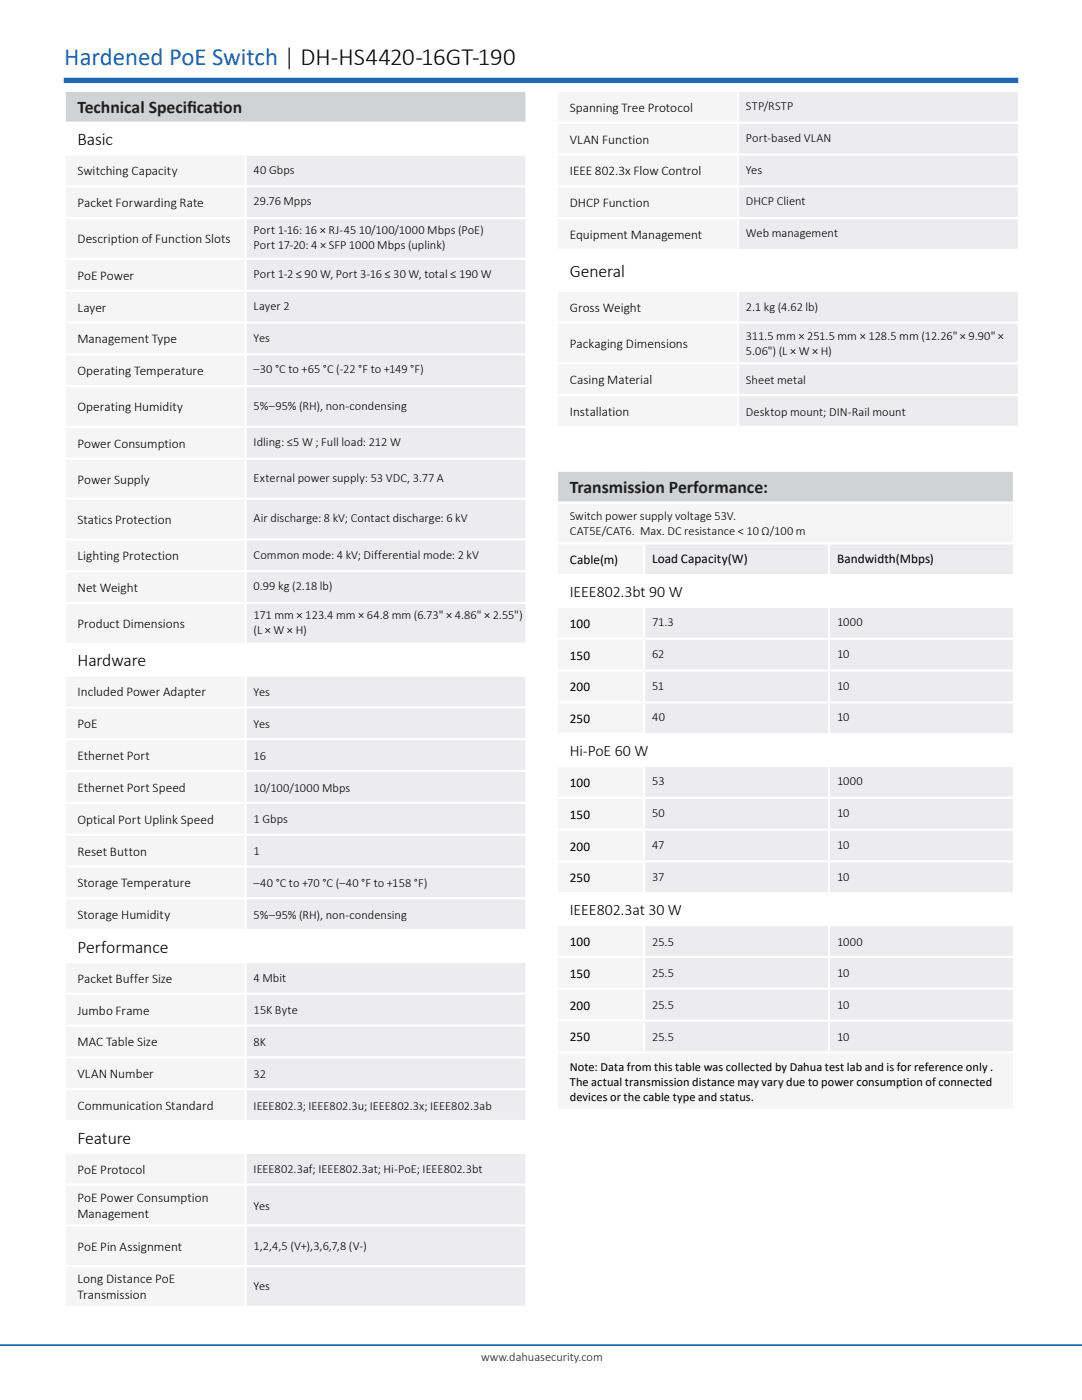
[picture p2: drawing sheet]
<svg xmlns="http://www.w3.org/2000/svg" width="216mm" height="279mm" viewBox="0 0 216 279" stroke-linecap="round" stroke-linejoin="round" font-family="sans-serif">
<defs><g id="words">
<text font-size="4.9" fill="#1e69b4" x="12.8" y="13">Hardened PoE Switch | DH-HS4420-16GT-190</text>
<g font-size="3.5" fill="#231f20">
<text x="15.5" y="22.6">Technical Specif</text>
<text x="37.4" y="22.6">icat</text>
<text x="42.5" y="22.6">ion</text>
<text x="113.7" y="98.4">Transmission Performance:</text>
</g>
<g font-size="3.5">
<text x="15.5" y="29">Basic</text>
<text x="113.7" y="55.3">General</text>
<text x="15.5" y="133">Hardware</text>
<text x="15.5" y="190.1">Performance</text>
<text x="15.5" y="228.2">Feature</text>
</g>
<g font-size="3.2">
<text x="113.7" y="119.1">IEEE802.3bt 90 W</text>
<text x="113.7" y="150.9">Hi-PoE 60 W</text>
<text x="113.7" y="182.6">IEEE802.3at 30 W</text>
</g>
<g font-size="2.6">
<text x="113.7" y="22.3">Spanning Tree Protocol</text>
<text x="113.7" y="28.7">VLAN Function</text>
<text x="15.5" y="35">Switching Capacity</text>
<text x="113.7" y="35">IEEE 802.3x Flow Control</text>
<text x="15.5" y="41.4">Packet Forwarding Rate</text>
<text x="113.7" y="41.4">DHCP Function</text>
<text x="113.7" y="47.7">Equipment Management</text>
<text x="15.5" y="48.6">Description of Function Slots</text>
<text x="15.5" y="55.8">PoE Power</text>
<text x="15.5" y="62.2">Layer</text>
<text x="113.7" y="62.2">Gross Weight</text>
<text x="15.5" y="68.5">Management Type</text>
<text x="113.7" y="69.4">Packaging Dimensions</text>
<text x="15.5" y="74.9">Operating Temperature</text>
<text x="113.7" y="76.7">Casing Material</text>
<text x="15.5" y="82.1">Operating Humidity</text>
<text x="113.7" y="83">Installation</text>
<text x="15.5" y="89.4">Power Consumption</text>
<text x="15.5" y="96.5">Power Supply</text>
<text x="15.5" y="104.6">Statics Protection</text>
<text x="15.5" y="111.8">Lighting Protection</text>
<text x="113.7" y="112.6">Cable(m)</text>
<text x="130.1" y="112.3">Load Capacity(W)</text>
<text x="167" y="112.3">Bandwidth(Mbps)</text>
<text x="15.5" y="118.2">Net Weight</text>
<text x="15.5" y="125.4">Product Dimensions</text>
<text x="113.7" y="125.3">100</text>
<text x="113.7" y="131.6">150</text>
<text x="113.7" y="138">200</text>
<text x="15.5" y="139">Included Power Adapter</text>
<text x="15.5" y="145.3">PoE</text>
<text x="113.7" y="144.3">250</text>
<text x="15.5" y="151.7">Ethernet Port</text>
<text x="15.5" y="158">Ethernet Port Speed</text>
<text x="113.7" y="157">100</text>
<text x="15.5" y="164.4">Optical Port Uplink Speed</text>
<text x="113.7" y="163.4">150</text>
<text x="15.5" y="170.7">Reset Button</text>
<text x="113.7" y="169.7">200</text>
<text x="15.5" y="177.1">Storage Temperature</text>
<text x="113.7" y="176.1">250</text>
<text x="15.5" y="183.4">Storage Humidity</text>
<text x="113.7" y="188.8">100</text>
<text x="15.5" y="196.1">Packet Buffer Size</text>
<text x="113.7" y="195.1">150</text>
<text x="15.5" y="202.5">Jumbo Frame</text>
<text x="113.7" y="201.5">200</text>
<text x="15.5" y="208.8">MAC Table Size</text>
<text x="113.7" y="207.8">250</text>
<text x="15.5" y="215.2">VLAN Number</text>
<text x="15.5" y="221.5">Communication Standard</text>
<text x="15.5" y="234.2">PoE Protocol</text>
<text x="15.5" y="239.9">PoE Power Consumption</text>
<text x="15.5" y="243.1">Management</text>
<text x="15.5" y="249.6">PoE Pin Assignment</text>
<text x="15.5" y="256.1">Long Distance PoE</text>
<text x="15.5" y="259.3">Transmission</text>
</g>
<g font-size="2.5">
<text x="148.8" y="22">STP/RSTP</text>
<text x="148.8" y="28.3">Port-based VLAN</text>
<text x="50.6" y="34.7">40 Gbps</text>
<text x="148.8" y="34.7">Yes</text>
<text x="50.6" y="41">29.76 Mpps</text>
<text x="148.8" y="41">DHCP Client</text>
<text x="50.6" y="46.8">Port 1-16: 16 × RJ-45 10/100/1000 Mbps (PoE)</text>
<text x="148.8" y="47.4">Web management</text>
<text x="50.6" y="49.7">Port 17-20: 4 × SFP 1000 Mbps (uplink)</text>
<text x="50.6" y="55.5">Port 1-2 ≤ 90 W, Port 3-16 ≤ 30 W, total ≤ 190 W</text>
<text x="50.6" y="61.8">Layer 2</text>
<text x="148.8" y="62.1">2.1 kg (4.62 lb)</text>
<text x="50.6" y="68.2">Yes</text>
<text x="148.8" y="67.9">311.5 mm × 251.5 mm × 128.5 mm (12.26&quot; × 9.90&quot; ×</text>
<text x="148.8" y="70.8">5.06&quot;) (L × W × H)</text>
<text x="50.6" y="74.5">–30 °C to +65 °C (-22 °F to +149 °F)</text>
<text x="148.8" y="76.6">Sheet metal</text>
<text x="50.6" y="81.8">5%–95% (RH), non-condensing</text>
<text x="148.8" y="82.9">Desktop mount; DIN-Rail mount</text>
<text x="50.6" y="89">Idling: ≤5 W ; Full load: 212 W</text>
<text x="50.6" y="96.2">External power supply: 53 VDC, 3.77 A</text>
<text x="50.6" y="104.2">Air discharge: 8 kV; Contact discharge: 6 kV</text>
<text x="113.7" y="103.8">Switch power supply voltage 53V.</text>
<text x="113.7" y="106.8">CAT5E/CAT6. Max. DC resistance &lt; 10 Ω/100 m</text>
<text x="50.6" y="111.5">Common mode: 4 kV; Differential mode: 2 kV</text>
<text x="50.6" y="117.8">0.99 kg (2.18 lb)</text>
<text x="50.6" y="123.6">171 mm × 123.4 mm × 64.8 mm (6.73&quot; × 4.86&quot; × 2.55&quot;)</text>
<text x="130.1" y="124.9">71.3</text>
<text x="167" y="124.9">1000</text>
<text x="50.6" y="126.5">(L × W × H)</text>
<text x="130.1" y="131.3">62</text>
<text x="167" y="131.3">10</text>
<text x="130.1" y="137.6">51</text>
<text x="167" y="137.6">10</text>
<text x="50.6" y="138.9">Yes</text>
<text x="130.1" y="144">40</text>
<text x="167" y="144">10</text>
<text x="50.6" y="145.3">Yes</text>
<text x="50.6" y="151.6">16</text>
<text x="50.6" y="158">10/100/1000 Mbps</text>
<text x="130.1" y="156.7">53</text>
<text x="167" y="156.7">1000</text>
<text x="50.6" y="164.3">1 Gbps</text>
<text x="130.1" y="163">50</text>
<text x="167" y="163">10</text>
<text x="50.6" y="170.7">1</text>
<text x="130.1" y="169.4">47</text>
<text x="167" y="169.4">10</text>
<text x="50.6" y="177">–40 °C to +70 °C (–40 °F to +158 °F)</text>
<text x="130.1" y="175.7">37</text>
<text x="167" y="175.7">10</text>
<text x="50.6" y="183.4">5%–95% (RH), non-condensing</text>
<text x="130.1" y="188.7">25.5</text>
<text x="167" y="188.7">1000</text>
<text x="50.6" y="196.1">4 Mbit</text>
<text x="130.1" y="195.1">25.5</text>
<text x="167" y="195.1">10</text>
<text x="50.6" y="202.4">15K Byte</text>
<text x="130.1" y="201.4">25.5</text>
<text x="167" y="201.4">10</text>
<text x="50.6" y="208.8">8K</text>
<text x="130.1" y="207.8">25.5</text>
<text x="167" y="207.8">10</text>
<text x="50.6" y="215.1">32</text>
<text x="113.7" y="213.7">Note: Data from this table was collected by Dahua test lab and is for reference only .</text>
<text x="50.6" y="221.5">IEEE802.3; IEEE802.3u; IEEE802.3x; IEEE802.3ab</text>
<text x="113.7" y="216.7">The actual transmission distance may vary due to power consumption of connected</text>
<text x="113.7" y="219.6">devices or the cable type and status.</text>
<text x="50.6" y="234.2">IEEE802.3af; IEEE802.3at; Hi-PoE; IEEE802.3bt</text>
<text x="50.6" y="241.4">Yes</text>
<text x="50.6" y="249.5">1,2,4,5 (V+),3,6,7,8 (V-)</text>
<text x="50.6" y="257.4">Yes</text>
</g>
<text font-size="2.5" fill="#231f20" x="96" y="271.5">www.dahuasecurity.com</text>
</g></defs>
<path d="M0 268.5h215.9" fill="none" stroke="#1e69b4" stroke-width=".35"/>
<path d="M12.7 16h190.5" fill="none" stroke="#1e69b4" stroke-width="1.1" stroke-linecap="butt"/>
<path d="M12.9 18.1h92.2v6.4h-92.2z" fill="#d1d2d4"/>
<path d="M12.9 24.5h92.2v6.3h-92.2zM12.9 128.5h92.2v6.3h-92.2zM12.9 223.7h92.2v6.4h-92.2z" fill="#fff"/>
<path d="M12.9 30.8h36.1v6.4h-36.1zM12.9 37.2h36.1v6.3h-36.1zM12.9 85.2h36.1v6.3h-36.1zM12.9 91.5h36.1v8h-36.1zM12.9 114h36.1v6.3h-36.1zM12.9 120.3h36.1v8.2h-36.1zM12.9 134.8h36.1v6.4h-36.1zM12.9 141.2h36.1v6.3h-36.1zM12.9 147.5h36.1v6.4h-36.1zM12.9 153.9h36.1v6.3h-36.1zM12.9 160.2h36.1v6.4h-36.1zM12.9 192h36.1v6.3h-36.1zM12.9 198.3h36.1v6.4h-36.1zM12.9 204.7h36.1v6.3h-36.1z" fill="#f5f5f6"/>
<path d="M49 30.8h56.1v6.4h-56.1zM49 37.2h56.1v6.3h-56.1zM49 85.2h56.1v6.3h-56.1zM49 91.5h56.1v8h-56.1zM49 114h56.1v6.3h-56.1zM49 120.3h56.1v8.2h-56.1z" fill="#ececee"/>
<path d="M12.9 43.5h36.1v8.2h-36.1zM12.9 51.7h36.1v6.3h-36.1zM12.9 58h36.1v6.4h-36.1zM12.9 64.4h36.1v6.3h-36.1zM12.9 70.7h36.1v6.4h-36.1zM12.9 77.1h36.1v8.1h-36.1z" fill="#f5f5f6"/>
<path d="M49 43.5h56.1v8.2h-56.1zM49 51.7h56.1v6.3h-56.1zM49 58h56.1v6.4h-56.1zM49 64.4h56.1v6.3h-56.1zM49 70.7h56.1v6.4h-56.1zM49 77.1h56.1v8.1h-56.1z" fill="#ececee"/>
<path d="M12.9 99.5h36.1v8.1h-36.1z" fill="#f5f5f6"/>
<path d="M49 99.5h56.1v8.1h-56.1z" fill="#ececee"/>
<path d="M12.9 107.6h36.1v6.4h-36.1z" fill="#f5f5f6"/>
<g fill="#ececee">
<path d="M49 107.6h56.1v6.4h-56.1z"/>
<path d="M49 134.8h56.1v6.4h-56.1zM49 141.2h56.1v6.3h-56.1zM49 147.5h56.1v6.4h-56.1zM49 153.9h56.1v6.3h-56.1zM49 160.2h56.1v6.4h-56.1zM49 192h56.1v6.3h-56.1zM49 198.3h56.1v6.4h-56.1zM49 204.7h56.1v6.3h-56.1z"/>
</g>
<path d="M12.9 166.6h36.1v6.3h-36.1z" fill="#f5f5f6"/>
<path d="M49 166.6h56.1v6.3h-56.1z" fill="#ececee"/>
<path d="M12.9 172.9h36.1v6.4h-36.1zM12.9 179.3h36.1v6.3h-36.1z" fill="#f5f5f6"/>
<path d="M49 172.9h56.1v6.4h-56.1zM49 179.3h56.1v6.3h-56.1z" fill="#ececee"/>
<path d="M12.9 211h36.1v6.4h-36.1zM12.9 230.1h36.1v6.3h-36.1zM12.9 236.4h36.1v8.2h-36.1zM12.9 244.6h36.1v8.1h-36.1z" fill="#f5f5f6"/>
<path d="M49 211h56.1v6.4h-56.1zM49 230.1h56.1v6.3h-56.1zM49 236.4h56.1v8.2h-56.1zM49 244.6h56.1v8.1h-56.1z" fill="#ececee"/>
<path d="M12.9 217.4h36.1v6.3h-36.1z" fill="#f5f5f6"/>
<path d="M49 217.4h56.1v6.3h-56.1z" fill="#ececee"/>
<path d="M12.9 252.7h36.1v8.1h-36.1z" fill="#f5f5f6"/>
<path d="M49 252.7h56.1v8.1h-56.1z" fill="#ececee"/>
<g fill="none" stroke="#fff" stroke-width=".44">
<path d="M12.7 18.1h92.6M12.9 18.4v5.9M105.1 18.4v5.9M12.7 24.5h92.6M12.7 37.2h92.6M12.7 30.8h92.6M12.9 24.7v5.9M12.9 31.1v5.9M12.9 37.4v5.9M49 31.1v5.9M49 37.4v5.9M105.1 24.7v5.9"/>
<path d="M105.1 31.1v5.9M105.1 37.4v5.9M12.7 43.5h92.6M12.7 51.7h92.6M12.7 58h92.6M12.9 43.8v7.6M12.9 51.9v5.9M12.9 58.2v5.9M49 43.8v7.6M49 51.9v5.9M49 58.2v5.9M105.1 43.8v7.6"/>
<path d="M105.1 51.9v5.9M105.1 58.2v5.9M12.7 64.4h92.6M12.7 70.7h92.6M12.7 77.1h92.6M12.9 64.6v5.9M12.9 70.9v5.9M12.9 77.3v7.7M49 64.6v5.9M49 70.9v5.9M49 77.3v7.7M105.1 64.6v5.9"/>
<path d="M105.1 70.9v5.9M105.1 77.3v7.7M12.7 85.2h92.6M12.7 91.5h92.6M12.7 99.5h92.6M12.9 85.4v5.9M12.9 91.8v7.5M12.9 99.7v7.7M49 85.4v5.9M49 91.8v7.5M49 99.7v7.7M105.1 85.4v5.9"/>
<path d="M105.1 91.8v7.5M105.1 99.7v7.7M12.7 107.6h92.6M12.7 114h92.6M12.9 107.9v5.9M12.9 114.2v5.9M49 107.9v5.9M49 114.2v5.9M105.1 107.9v5.9M105.1 114.2v5.9M12.7 120.3h92.6M12.7 128.5h92.6"/>
<path d="M12.7 134.8h92.6M12.9 120.6v7.7M12.9 128.7v5.9M12.9 135v6M49 120.6v7.7M49 135v6M105.1 120.6v7.7M105.1 128.7v5.9M105.1 135v6M12.7 147.5h92.6M12.7 153.9h92.6M12.7 141.2h92.6"/>
<path d="M12.9 141.4v5.9M12.9 147.7v6M12.9 154.1v5.9M49 141.4v5.9M49 147.7v6M49 154.1v5.9M105.1 141.4v5.9M105.1 147.7v6M105.1 154.1v5.9M12.7 160.2h92.6M12.7 166.6h92.6M12.7 172.9h92.6"/>
<path d="M12.7 179.3h92.6M12.9 160.4v6M12.9 166.8v5.9M12.9 173.1v6M12.9 179.5v5.9M49 160.4v6M49 166.8v5.9M49 173.1v6M49 179.5v5.9M105.1 160.4v6M105.1 166.8v5.9M105.1 173.1v6"/>
<path d="M105.1 179.5v5.9M12.7 185.6h92.6M12.7 192h92.6M12.7 198.3h92.6M12.9 185.8v6M12.9 192.2v5.9M12.9 198.5v6M49 185.8v6M49 192.2v5.9M49 198.5v6M105.1 185.8v6M105.1 192.2v5.9"/>
<path d="M105.1 198.5v6M12.7 204.7h92.6M12.7 211h92.6M12.7 217.4h92.6M12.9 204.9v5.9M12.9 211.2v6M12.9 217.6v5.9M49 204.9v5.9M49 211.2v6M49 217.6v5.9M105.1 204.9v5.9M105.1 211.2v6"/>
<path d="M105.1 217.6v5.9M12.7 223.7h92.6M12.7 230.1h92.6M12.7 236.4h92.6M12.9 223.9v6M12.9 230.3v5.9M12.9 236.6v7.7M49 230.3v5.9M49 236.6v7.7M105.1 223.9v6M105.1 230.3v5.9M105.1 236.6v7.7"/>
<path d="M12.7 252.7h92.6M12.7 244.6h92.6M12.9 244.8v7.7M12.9 252.9v7.7M49 244.8v7.7M49 252.9v7.7M105.1 244.8v7.7M105.1 252.9v7.7M12.7 260.8h92.6"/>
</g>
<path d="M111.2 18.1h36.1v6.4h-36.1zM111.2 24.5h36.1v6.3h-36.1zM111.2 30.8h36.1v6.4h-36.1zM111.2 37.2h36.1v6.3h-36.1zM111.2 43.5h36.1v6.4h-36.1z" fill="#f5f5f6"/>
<path d="M147.3 18.1h56v6.4h-56zM147.3 24.5h56v6.3h-56zM147.3 30.8h56v6.4h-56zM147.3 37.2h56v6.3h-56zM147.3 43.5h56v6.4h-56z" fill="#ececee"/>
<path d="M111.2 49.9h92.1v8.1h-92.1z" fill="#fff"/>
<path d="M111.2 58h36.1v6.4h-36.1z" fill="#f5f5f6"/>
<path d="M147.3 58h56v6.4h-56z" fill="#ececee"/>
<path d="M111.2 64.4h36.1v8.1h-36.1zM111.2 72.5h36.1v6.3h-36.1zM111.2 78.8h36.1v6.4h-36.1z" fill="#f5f5f6"/>
<path d="M147.3 64.4h56v8.1h-56zM147.3 72.5h56v6.3h-56zM147.3 78.8h56v6.4h-56z" fill="#ececee"/>
<g fill="none" stroke="#fff" stroke-width=".44">
<path d="M110.9 18.1h92.6M111.2 18.4v5.9M147.3 18.4v5.9M203.3 18.4v5.9M110.9 24.5h92.6M110.9 30.8h92.6M110.9 37.2h92.6M111.2 24.7v5.9M111.2 31.1v5.9M111.2 37.4v5.9M147.3 24.7v5.9M147.3 31.1v5.9"/>
<path d="M147.3 37.4v5.9M203.3 24.7v5.9M203.3 31.1v5.9M203.3 37.4v5.9M110.9 43.5h92.6M110.9 49.9h92.6M110.9 58h92.6M111.2 43.8v5.9M111.2 50.1v7.7M111.2 58.2v5.9M147.3 43.8v5.9M147.3 58.2v5.9"/>
<path d="M203.3 43.8v5.9M203.3 50.1v7.7M203.3 58.2v5.9M110.9 78.8h92.6M110.9 64.4h92.6M110.9 72.5h92.6M111.2 64.6v7.7M111.2 72.7v5.9M111.2 79.1v5.9M147.3 64.6v7.7M147.3 72.7v5.9M147.3 79.1v5.9"/>
<path d="M203.3 64.6v7.7M203.3 72.7v5.9M203.3 79.1v5.9M110.9 85.2h92.6"/>
</g>
<path d="M111.2 93.9h91.1v6.4h-91.1z" fill="#d1d2d4"/>
<g fill="#f5f5f6">
<path d="M111.2 100.3h91.1v8.1h-91.1z"/>
<path d="M111.2 108.4h17.3v6.4h-17.3z"/>
</g>
<path d="M128.5 108.4h36.9v6.4h-36.9zM165.4 108.4h36.9v6.4h-36.9z" fill="#ececee"/>
<path d="M111.2 114.8h91.1v6.3h-91.1zM111.2 146.5h91.1v6.4h-91.1zM111.2 178.3h54.2v6.3h-54.2zM165.4 178.3h36.9v6.3h-36.9z" fill="#fff"/>
<path d="M111.2 121.1h17.3v6.4h-17.3zM111.2 127.5h17.3v6.3h-17.3zM111.2 133.8h17.3v6.4h-17.3zM111.2 140.2h17.3v6.3h-17.3z" fill="#f5f5f6"/>
<path d="M128.5 121.1h36.9v6.4h-36.9zM165.4 121.1h36.9v6.4h-36.9zM128.5 127.5h36.9v6.3h-36.9zM165.4 127.5h36.9v6.3h-36.9zM128.5 133.8h36.9v6.4h-36.9zM165.4 133.8h36.9v6.4h-36.9zM128.5 140.2h36.9v6.3h-36.9zM165.4 140.2h36.9v6.3h-36.9zM128.5 152.9h36.9v6.3h-36.9zM165.4 152.9h36.9v6.3h-36.9zM128.5 159.2h36.9v6.4h-36.9zM165.4 159.2h36.9v6.4h-36.9zM128.5 165.6h36.9v6.3h-36.9zM165.4 165.6h36.9v6.3h-36.9zM128.5 171.9h36.9v6.4h-36.9zM165.4 171.9h36.9v6.4h-36.9z" fill="#ececee"/>
<g fill="#f5f5f6">
<path d="M111.2 152.9h17.3v6.3h-17.3zM111.2 159.2h17.3v6.4h-17.3zM111.2 165.6h17.3v6.3h-17.3zM111.2 171.9h17.3v6.4h-17.3z"/>
<path d="M111.2 184.6h17.3v6.4h-17.3zM111.2 191h17.3v6.3h-17.3zM111.2 197.3h17.3v6.4h-17.3zM111.2 203.7h17.3v6.3h-17.3zM111.2 210h91.1v11.5h-91.1z"/>
</g>
<path d="M128.5 184.6h36.9v6.4h-36.9zM165.4 184.6h36.9v6.4h-36.9zM128.5 191h36.9v6.3h-36.9zM165.4 191h36.9v6.3h-36.9zM128.5 197.3h36.9v6.4h-36.9zM165.4 197.3h36.9v6.4h-36.9zM128.5 203.7h36.9v6.3h-36.9zM165.4 203.7h36.9v6.3h-36.9z" fill="#ececee"/>
<g fill="none" stroke="#fff" stroke-width=".44">
<path d="M110.9 93.9h91.6M111.2 94.2v5.9M202.3 94.2v5.9M110.9 100.3h91.6M110.9 108.4h91.6M110.9 114.8h91.6M111.2 100.5v7.7M111.2 108.6v6M111.2 115v5.9M128.5 108.6v6M165.4 108.6v6M202.3 100.5v7.7"/>
<path d="M202.3 108.6v6M202.3 115v5.9M110.9 121.1h91.6M110.9 127.5h91.6M110.9 133.8h91.6M111.2 121.3v6M111.2 127.7v5.9M111.2 134v6M128.5 121.3v6M128.5 127.7v5.9M128.5 134v6M165.4 121.3v6"/>
<path d="M165.4 127.7v5.9M165.4 134v6M202.3 121.3v6M202.3 127.7v5.9M202.3 134v6M110.9 146.5h91.6M110.9 152.9h91.6M110.9 140.2h91.6M110.9 159.2h91.6M111.2 140.4v5.9M111.2 146.7v6M111.2 153.1v5.9"/>
<path d="M111.2 159.4v6M128.5 140.4v5.9M128.5 153.1v5.9M128.5 159.4v6M165.4 140.4v5.9M165.4 153.1v5.9M165.4 159.4v6M202.3 140.4v5.9M202.3 146.7v6M202.3 153.1v5.9M202.3 159.4v6M110.9 178.3h91.6"/>
<path d="M110.9 165.6h91.6M110.9 171.9h91.6M111.2 165.8v5.9M111.2 172.1v6M111.2 178.5v5.9M128.5 165.8v5.9M128.5 172.1v6M165.4 165.8v5.9M165.4 172.1v6M165.4 178.5v5.9M202.3 165.8v5.9M202.3 172.1v6"/>
<path d="M202.3 178.5v5.9M110.9 184.6h91.6M110.9 191h91.6M110.9 197.3h91.6M111.2 184.8v6M111.2 191.2v5.9M111.2 197.5v6M128.5 184.8v6M128.5 191.2v5.9M128.5 197.5v6M165.4 184.8v6M165.4 191.2v5.9"/>
<path d="M165.4 197.5v6M202.3 184.8v6M202.3 191.2v5.9M202.3 197.5v6M110.9 210h91.6M110.9 203.7h91.6M111.2 203.9v5.9M111.2 210.2v11M128.5 203.9v5.9M165.4 203.9v5.9M202.3 203.9v5.9M202.3 210.2v11"/>
<path d="M110.9 221.5h91.6"/>
</g>
<use href="#words"/>
</svg>
